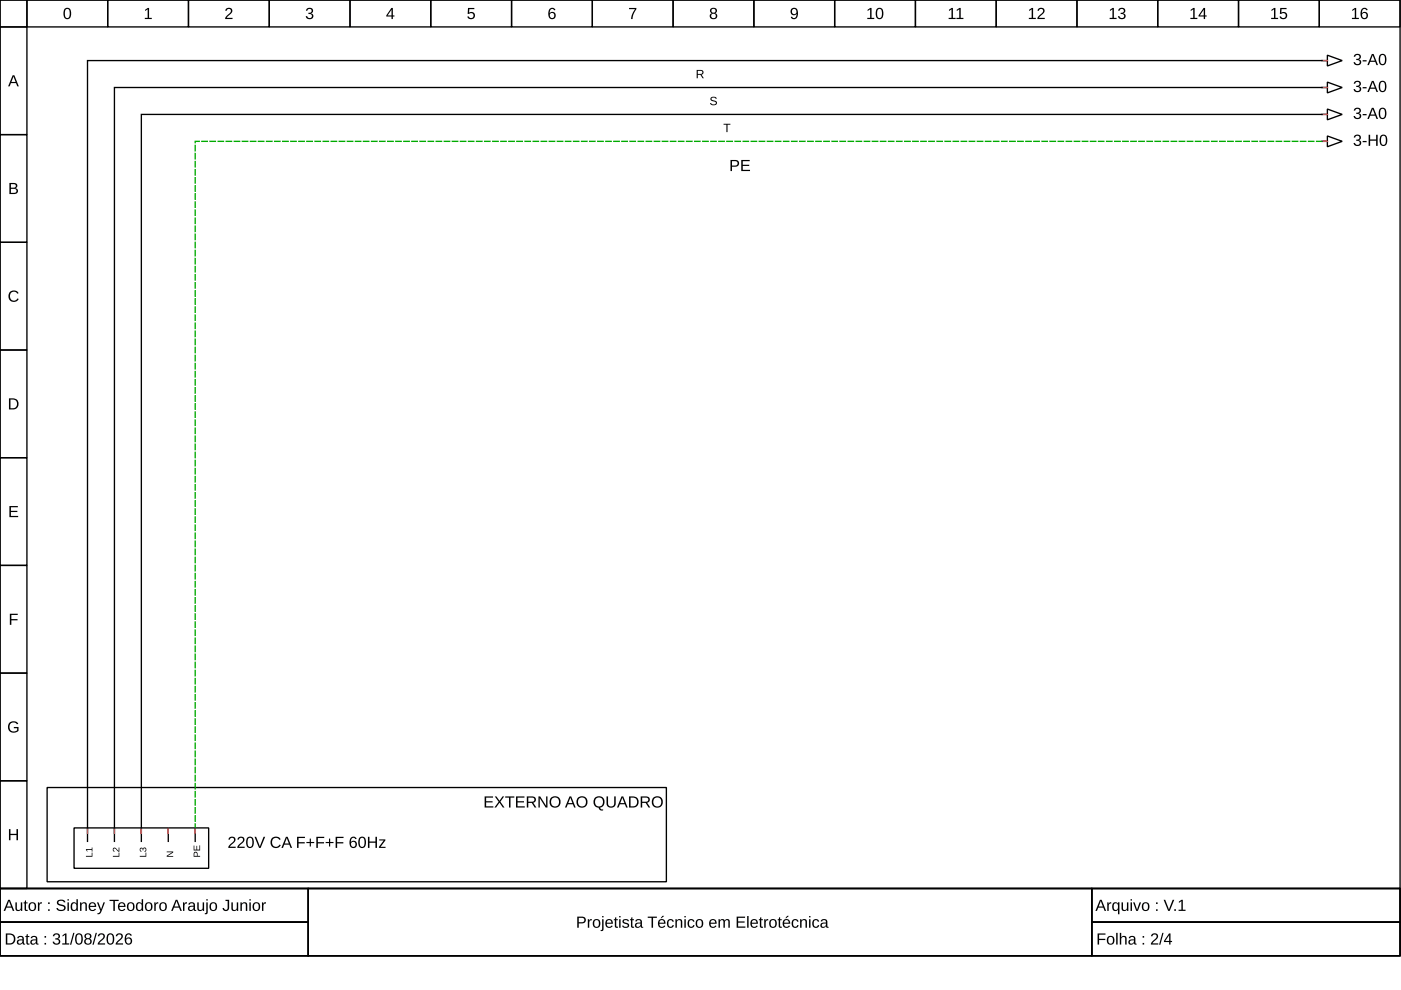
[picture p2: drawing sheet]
<svg xmlns="http://www.w3.org/2000/svg" width="297mm" height="210mm" viewBox="0 0 297 210" stroke-linecap="round" stroke-linejoin="round" font-family="sans-serif">
<g fill="none" stroke="#000" stroke-width=".29">
<path d="M0 0h296.8v188.4h-296.8zM0 0h5.7v5.7h-5.7zM5.7 0h17.1v5.7h-17.1zM22.8 0h17.2v5.7h-17.2zM40 0h17.1v5.7h-17.1zM57.1 0h17.1v5.7h-17.1zM74.2 0h17.1v5.7h-17.1zM91.3 0h17.2v5.7h-17.2zM108.5 0h17.1v5.7h-17.1zM125.6 0h17.1v5.7h-17.1zM142.7 0h17.1v5.7h-17.1zM159.8 0h17.2v5.7h-17.2z"/>
<path d="M177 0h17.1v5.7h-17.1zM194.1 0h17.1v5.7h-17.1zM211.2 0h17.1v5.7h-17.1zM228.3 0h17.2v5.7h-17.2zM245.5 0h17.1v5.7h-17.1zM262.6 0h17.1v5.7h-17.1zM279.7 0h17.1v5.7h-17.1zM0 5.7h5.7v22.8h-5.7zM280.3 18.6h-256v159.8M280.3 12.8h-261.7v165.6M280.6 12.8h.8M280.6 18.6h.8"/>
<path d="M281.4 11.7l3.2 1.1-3.2 1.2zM281.4 17.4l3.2 1.2-3.2 1.1zM0 28.5h5.7v22.9h-5.7zM280.3 24.3h-250.3v154.1M280.6 30h.8M280.6 24.3h.8M281.4 28.8l3.2 1.2-3.2 1.1zM281.4 23.1l3.2 1.2-3.2 1.1zM0 51.4h5.7v22.8h-5.7zM0 74.2h5.7v22.8h-5.7zM0 97h5.7v22.9h-5.7zM0 119.9h5.7v22.8h-5.7z"/>
<path d="M0 142.7h5.7v22.8h-5.7zM0 165.5h5.7v22.9h-5.7zM10 167h131.3v20h-131.3zM15.7 175.5h28.5v8.6h-28.5zM35.7 175.5v2.9M41.4 175.5v2.9M0 188.4h296.8v14.3h-296.8zM0 188.4h65.4v7.1h-65.4zM0 195.5h65.4v7.2h-65.4zM65.4 188.4h166.1v14.3h-166.1zM231.5 188.4h65.3v7.1h-65.3zM231.5 195.5h65.3v7.2h-65.3z"/>
</g>
<g fill="#000">
<path d="M30.8 2.1l.5-.4h.3v2.1h.6v.2h-1.5v-.2h.6v-1.8l-.5 .4zM48 1.8a.76 .76 0 0 1 1.2 .2 .76 .76 0 0 1-.5 1.1l-.6 .7h1.2v.2h-1.6l.1-.4 .5-.5a.7 .7 0 0 0 .4-1.2l-.5 .1-.1 .3h-.3zM65.1 1.8a.69 .69 0 0 1 1-.1 .69 .69 0 0 1 0 1.1h-.2a.67 .67 0 0 1 .5 .9 .67 .67 0 0 1-1 .4l-.5-.5-.1-.2h.3a.48 .48 0 0 0 .7 .4 .48 .48 0 0 0 .2-.7l-.6-.1v-.3a.46 .46 0 0 0 .6-.2 .46 .46 0 0 0-.3-.6 .46 .46 0 0 0-.5 .4h-.3zM99.2 1.7h1.4v.2h-1.1v.8a.81 .81 0 0 1 1 .2 .81 .81 0 0 1-.1 1.1 .81 .81 0 0 1-1.1-.1l-.2-.4h.3a.53 .53 0 0 0 .8 .2 .53 .53 0 0 0 0-.8 .53 .53 0 0 0-.8 .1h-.3zM133.4 1.7h1.5l-.6 1.5-.2 .8h-.3l.1-.6 .7-1.5h-1.2zM150.8 20.6a.82 .82 0 0 1 1.2 .3l-.3 .1a.41 .41 0 0 0-.5-.4 .41 .41 0 0 0-.3 .6h.2a.61 .61 0 0 1 .7 .3 .61 .61 0 0 1 0 .7l-.5 .1a.65 .65 0 0 1-.8-.4l.3-.1a.47 .47 0 0 0 .5 .4 .47 .47 0 0 0 .4-.6l-.5-.1a.5 .5 0 0 1-.5-.3 .5 .5 0 0 1 .1-.6zM153.4 26.2h1.5v.2h-.7v1.6h-.2v-1.6h-.6zM2.1 61.9a1.18 1.18 0 0 1 1.8 .3l-.3 .1a.87 .87 0 0 0-1.3-.1 .87 .87 0 0 0 .1 1.3 .87 .87 0 0 0 1.3-.2l.3 .1a1.21 1.21 0 0 1-1.8 .4 1.21 1.21 0 0 1-.1-1.9zM2 107.3h1.8v.3h-1.5v.7h1.4v.3h-1.4v.8h1.5v.2h-1.8zM2.1 130.1h1.7v.3h-1.4v.9h1.3v.2h-1.3v1h-.3zM2 153.2a1.23 1.23 0 0 1 1.9 .3l-.3 .1a.9 .9 0 0 0-1.3-.2 .9 .9 0 0 0-.2 1.2 1 1 0 0 0 1.5 .2v-.4h-.7v-.3h1v.8a1.29 1.29 0 0 1-1.8 .2 1.29 1.29 0 0 1-.1-1.9zM1.9 175.8h.3v1h1.3v-1h.3v2.3h-.3v-1h-1.3v1h-.3z"/>
<path d="M35.3 180.5h1.4v.3l-1.1 .7h1.1v.2h-1.4v-.3l1.2-.7h-1.2z"/>
<path d="M2.7 16h.3l1 2.3h-.3l-.3-.7h-1.1l-.2 .7h-.4zM2.9 16.2l-.5 1.2h.9z"/>
<path d="M13.8 1.8a.88 .88 0 0 1 1 .1 .88 .88 0 0 1 .3 1 .88 .88 0 0 1-.8 1.2 .88 .88 0 0 1-.8-1.2v-.7zM14 2a1.59 1.59 0 0 0 .1 1.8h.2a1.09 1.09 0 0 0 .4-1.5l-.3-.4z"/>
<path d="M83 1.7h.3v1.6h.3v.2h-.3v.5h-.3v-.5h-1.1v-.2zM83 2l-.8 1.3h.8z"/>
<path d="M116.6 1.8a.74 .74 0 0 1 1.2 .3l-.3 .1a.49 .49 0 0 0-.7-.3 .49 .49 0 0 0-.2 .6l-.1 .3a.77 .77 0 0 1 1.2 0 .77 .77 0 0 1-.1 1.2 .77 .77 0 0 1-1.1-.2l-.2-.5v-.8zM116.5 3.3a.5 .5 0 0 0 1 0 .5 .5 0 0 0-1 0z"/>
<path d="M147.7 14.8h.8a.51 .51 0 0 1 .7 .4 .51 .51 0 0 1-.5 .6l.5 .8h-.2l-.5-.7h-.6v.7h-.2zM147.9 15v.7h.6a.33 .33 0 0 0 .4-.4 .33 .33 0 0 0-.4-.3z"/>
<path d="M150.7 1.8a.7 .7 0 0 1 1-.1 .7 .7 0 0 1 .1 1l-.2 .1a.69 .69 0 0 1 .4 .9 .69 .69 0 0 1-1 .4 .64 .64 0 0 1-.5-.6 .64 .64 0 0 1 .4-.7l-.3-.4zM150.8 2.3a.45 .45 0 0 0 .9 0 .45 .45 0 0 0-.9 0zM150.8 3.4a.5 .5 0 0 0 1 0 .5 .5 0 0 0-1 0z"/>
<path d="M167.8 1.9a.86 .86 0 0 1 1.1-.1 .86 .86 0 0 1 .3 1 .9 .9 0 0 1-.3 1.1 .9 .9 0 0 1-1.1 0l-.1-.3 .2-.1a.5 .5 0 0 0 .7 .3 .5 .5 0 0 0 .3-.6v-.3a.76 .76 0 0 1-1.2 .1 .76 .76 0 0 1 .1-1.1zM168 2a.54 .54 0 0 0 .1 .9 .54 .54 0 0 0 .8-.3 .54 .54 0 0 0-.5-.7z"/>
<path d="M184 2.1l.5-.4h.3v2.1h.6v.2h-1.5v-.2h.6v-1.8l-.5 .4zM186 1.8a.88 .88 0 0 1 1 .1 .88 .88 0 0 1 .3 1 .88 .88 0 0 1-.8 1.2 .88 .88 0 0 1-.8-1.2v-.7zM186.2 2a1.59 1.59 0 0 0 .1 1.8h.2a1.09 1.09 0 0 0 .4-1.5l-.3-.4z"/>
<path d="M201.2 2.1l.6-.4h.2v2.1h.6v.2h-1.5v-.2h.6v-1.8l-.5 .4zM202.9 2.1l.5-.4h.3v2.1h.6v.2h-1.5v-.2h.6v-1.8l-.5 .4z"/>
<path d="M218.2 2.1l.6-.4h.2v2.1h.6v.2h-1.5v-.2h.6v-1.8l-.5 .4zM220.2 1.8a.76 .76 0 0 1 1.2 .2 .76 .76 0 0 1-.4 1.1l-.7 .7h1.2v.2h-1.6l.1-.4 .6-.5a.7 .7 0 0 0 .3-1.2l-.5 .1-.1 .3h-.3z"/>
<path d="M235.3 2.1l.6-.4h.3v2.1h.5v.2h-1.4v-.2h.6v-1.8l-.6 .4zM237.3 1.8a.69 .69 0 0 1 1-.1 .69 .69 0 0 1 0 1.1h-.2a.67 .67 0 0 1 .5 .9 .67 .67 0 0 1-1 .4l-.5-.5-.1-.2h.3a.48 .48 0 0 0 .7 .4 .48 .48 0 0 0 .2-.7l-.6-.1v-.3a.46 .46 0 0 0 .7-.2 .46 .46 0 0 0-.4-.6 .46 .46 0 0 0-.5 .4h-.3z"/>
<path d="M252.5 2.1l.5-.4h.3v2.1h.6v.2h-1.5v-.2h.6v-1.8l-.5 .4zM255.2 1.7h.3v1.6h.3v.2h-.3v.5h-.3v-.5h-1.1v-.2zM255.2 2l-.8 1.3h.8z"/>
<path d="M269.6 2.1l.5-.4h.3v2.1h.6v.2h-1.5v-.2h.6v-1.8l-.5 .4zM271.4 1.7h1.4v.2h-1.1v.8a.81 .81 0 0 1 1.1 .2 .81 .81 0 0 1-.2 1.1 .81 .81 0 0 1-1.1-.1l-.2-.4h.3a.53 .53 0 0 0 .8 .2 .53 .53 0 0 0 .1-.8 .53 .53 0 0 0-.8 .1h-.3z"/>
<path d="M286.7 2.1l.6-.4h.2v2.1h.6v.2h-1.5v-.2h.6v-1.8l-.5 .4zM288.8 1.8a.74 .74 0 0 1 1.2 .3l-.3 .1a.49 .49 0 0 0-.6-.3 .49 .49 0 0 0-.3 .6v.3a.77 .77 0 0 1 1.1 0 .77 .77 0 0 1-.1 1.2 .77 .77 0 0 1-1.1-.2l-.2-.5v-.8zM288.7 3.3a.5 .5 0 0 0 1 0 .5 .5 0 0 0-1 0z"/>
<path d="M287.3 11.6a.69 .69 0 0 1 1-.1 .69 .69 0 0 1 0 1l-.3 .1a.67 .67 0 0 1 .6 .9 .67 .67 0 0 1-1 .3l-.6-.4v-.2h.3a.48 .48 0 0 0 .6 .4 .48 .48 0 0 0 .2-.8l-.6-.1v-.2a.46 .46 0 0 0 .7-.2 .46 .46 0 0 0-.3-.7 .46 .46 0 0 0-.6 .4h-.3zM288.9 12.8h.8v.2h-.8zM290.9 11.4h.3l1 2.4h-.4l-.2-.7h-1.1l-.3 .7h-.3zM291 11.7l-.4 1.2h.9zM292.7 11.5a.88 .88 0 0 1 1 .1 .88 .88 0 0 1 .2 1 .88 .88 0 0 1-.8 1.2 .88 .88 0 0 1-.8-1.2l.1-.7zM292.8 11.8a1.59 1.59 0 0 0 .2 1.8h.1a1.09 1.09 0 0 0 .5-1.5l-.3-.4z"/>
<path d="M287.3 17.3a.69 .69 0 0 1 1-.1 .69 .69 0 0 1 0 1l-.3 .1a.67 .67 0 0 1 .6 .9 .67 .67 0 0 1-1 .3l-.6-.4v-.2h.3a.48 .48 0 0 0 .6 .4 .48 .48 0 0 0 .2-.7l-.6-.2v-.2a.46 .46 0 0 0 .7-.2 .46 .46 0 0 0-.3-.7 .46 .46 0 0 0-.6 .5l-.3-.1zM288.9 18.5h.8v.2h-.8zM290.9 17.2h.3l1 2.3h-.4l-.2-.7h-1.1l-.3 .7h-.3zM291 17.4l-.4 1.2h.9zM292.7 17.3a.88 .88 0 0 1 1 0 .88 .88 0 0 1 .2 1 .88 .88 0 0 1-.8 1.2 .88 .88 0 0 1-.8-1.2l.1-.6zM292.8 17.5a1.59 1.59 0 0 0 .2 1.8h.1a1.09 1.09 0 0 0 .5-1.5l-.3-.4z"/>
<path d="M154.9 33.9a2.06 2.06 0 0 1 1.6 .2 .73 .73 0 0 1 .1 .8 .73 .73 0 0 1-.7 .5h-.7v.9h-.3zM155.2 34.2v.9l.9-.1a.47 .47 0 0 0 0-.8zM157.2 33.9h1.8v.3h-1.5v.7h1.3v.3h-1.3v.8h1.5v.3h-1.8z"/>
<path d="M287.3 28.7a.69 .69 0 0 1 1-.1 .69 .69 0 0 1 0 1l-.3 .1a.67 .67 0 0 1 .6 .9 .67 .67 0 0 1-1 .3l-.6-.4v-.2h.3a.48 .48 0 0 0 .6 .4 .48 .48 0 0 0 .2-.7l-.6-.1v-.3a.46 .46 0 0 0 .7-.2 .46 .46 0 0 0-.3-.6 .46 .46 0 0 0-.6 .4h-.3zM288.9 29.9h.8v.3h-.8zM290.2 28.6h.3v1h1.3v-1h.3v2.3h-.3v-1.1h-1.3v1.1h-.3zM292.9 28.7a.88 .88 0 0 1 1 0 .88 .88 0 0 1 .2 1 .88 .88 0 0 1-.8 1.3 .88 .88 0 0 1-.8-1.3l.1-.6zM293 28.9a1.59 1.59 0 0 0 .2 1.8h.1a1.09 1.09 0 0 0 .5-1.5l-.3-.4z"/>
<path d="M287.3 23a.69 .69 0 0 1 1-.1 .69 .69 0 0 1 0 1l-.3 .1a.67 .67 0 0 1 .6 .9 .67 .67 0 0 1-1 .3l-.6-.4v-.2h.3a.48 .48 0 0 0 .6 .4 .48 .48 0 0 0 .2-.7l-.6-.1v-.3a.46 .46 0 0 0 .7-.2 .46 .46 0 0 0-.3-.7 .46 .46 0 0 0-.6 .5l-.3-.1zM288.9 24.2h.8v.2h-.8zM290.9 22.9h.3l1 2.3h-.4l-.2-.7h-1.1l-.3 .7h-.3zM291 23.1l-.4 1.2h.9zM292.7 23a.88 .88 0 0 1 1 0 .88 .88 0 0 1 .2 1 .88 .88 0 0 1-.8 1.3 .88 .88 0 0 1-.8-1.3l.1-.6zM292.8 23.2a1.59 1.59 0 0 0 .2 1.8h.1a1.09 1.09 0 0 0 .5-1.5l-.3-.4z"/>
<path d="M2 38.8a1.53 1.53 0 0 1 1.6 .3l.1 .5-.5 .3a.64 .64 0 0 1 .6 .8 .64 .64 0 0 1-.8 .4h-1zM2.3 39v.8h.8l.2-.2-.1-.5zM2.3 40v.9l1.1-.1a.42 .42 0 0 0-.2-.7z"/>
<path d="M1.9 84.5h.8a1.18 1.18 0 0 1 1.2 1.1 1.18 1.18 0 0 1-1.1 1.2h-.9zM2.2 84.7v1.9h.5a.97 .97 0 0 0 .9-1.3 .97 .97 0 0 0-1.4-.6z"/>
<path d="M48.7 177.6a.76 .76 0 0 1 1.2 .1 .76 .76 0 0 1-.5 1.1l-.7 .7h1.3v.3h-1.6l.1-.4 .5-.6a.7 .7 0 0 0 .4-1.1h-.5l-.2 .3h-.3zM50.6 177.6a.76 .76 0 0 1 1.2 .1 .76 .76 0 0 1-.5 1.1l-.7 .7h1.3v.3h-1.6l.1-.4 .5-.6a.7 .7 0 0 0 .4-1.1h-.5l-.2 .3h-.3zM52.5 177.5a.88 .88 0 0 1 1.1 .1 .88 .88 0 0 1 .2 1 .88 .88 0 0 1-.8 1.2 .88 .88 0 0 1-.8-1.2l.1-.7zM52.7 177.7a1.59 1.59 0 0 0 .1 1.8l.2 .1a1.09 1.09 0 0 0 .5-1.6l-.3-.3zM54 177.4h.3l.8 2.1 .8-2.1h.3l-.9 2.4h-.4zM57.7 177.7a1.18 1.18 0 0 1 1.8 .3l-.3 .1a.87 .87 0 0 0-1.3-.1 .87 .87 0 0 0 .1 1.3 .87 .87 0 0 0 1.3-.2l.2 .1a1.21 1.21 0 0 1-1.8 .3 1.21 1.21 0 0 1 0-1.8zM60.6 177.4h.4l.9 2.4h-.3l-.3-.7h-1l-.3 .7h-.3zM60.8 177.7l-.4 1.1h.8zM63 177.4h1.7v.3h-1.4v.9h1.3v.2h-1.3v1h-.3zM65.7 177.8h.2v.7h.7v.3h-.7v.7h-.2v-.7h-.7v-.3h.7zM67.1 177.4h1.6v.3h-1.3v.9h1.3v.2h-1.3v1h-.3zM69.8 177.8h.2v.7h.7v.3h-.7v.7h-.2v-.7h-.8v-.3h.8zM71.2 177.4h1.6v.3h-1.3v.9h1.3v.2h-1.3v1h-.3zM74.5 177.5a.74 .74 0 0 1 1.1 .4h-.3a.49 .49 0 0 0-.6-.2 .49 .49 0 0 0-.3 .6v.3a.77 .77 0 0 1 1.1 0 .77 .77 0 0 1-.1 1.1 .77 .77 0 0 1-1.1-.2l-.2-.5v-.7zM74.4 179a.5 .5 0 0 0 1 0 .5 .5 0 0 0-1 0zM76.3 177.5a.88 .88 0 0 1 1 .1 .88 .88 0 0 1 .3 1 .88 .88 0 0 1-.8 1.2 .88 .88 0 0 1-.8-1.2v-.7zM76.5 177.7a1.59 1.59 0 0 0 .1 1.8l.2 .1a1.09 1.09 0 0 0 .4-1.6l-.3-.3zM78 177.4h.3v1h1.3v-1h.3v2.4h-.3v-1.1h-1.3v1.1h-.3zM80.4 178h1.3v.2l-1 1.3h1v.3h-1.4v-.3l1.1-1.3h-1z"/>
<path d="M102.7 168.9h1.8v.2h-1.4v.8h1.3v.2h-1.3v.9h1.5v.2h-1.9zM104.9 168.9h.3l.7 .9 .6-.9h.4l-.8 1.1 .9 1.2h-.4l-.7-1-.7 1h-.4l.9-1.2zM107.1 168.9h1.9v.2h-.8v2.1h-.3v-2.1h-.8zM109.4 168.9h1.8v.2h-1.5v.8h1.4v.2h-1.4v.9h1.6v.2h-1.9zM111.7 168.9h1.1a.68 .68 0 0 1 .8 .5 .68 .68 0 0 1-.5 .8l.6 1h-.3l-.7-1h-.7v1h-.3zM112 169.1v.9h.8a.44 .44 0 0 0 .5-.5 .44 .44 0 0 0-.5-.4zM114.2 168.9h.3l1.3 2v-2h.3v2.3h-.4l-1.3-2v2h-.2zM116.4 170a1.25 1.25 0 0 1 2.5 0 1.25 1.25 0 0 1-2.5 0zM117.1 169.3a.92 .92 0 0 0 0 1.4 .92 .92 0 0 0 1.3-.2 .92 .92 0 0 0-.1-1.2 .92 .92 0 0 0-1.2 0zM120.7 168.9h.4l1 2.3h-.4l-.2-.7h-1.1l-.3 .7h-.3zM120.9 169.1l-.4 1.2h.9zM122.1 170a1.25 1.25 0 0 1 2.5 0 1.25 1.25 0 0 1-2.5 0zM122.8 169.3a.92 .92 0 0 0 0 1.4 .92 .92 0 0 0 1.3-.2 .92 .92 0 0 0-.1-1.2 .92 .92 0 0 0-1.2 0zM126.1 169.1a1.22 1.22 0 0 1 2 .4 1.22 1.22 0 0 1-.9 1.7l.2 .3 .5 .1v.2a.72 .72 0 0 1-1-.6 1.23 1.23 0 0 1-1-.8 1.23 1.23 0 0 1 .2-1.3zM126.4 169.3a.92 .92 0 0 0 0 1.4 .92 .92 0 0 0 1.3-.2 .92 .92 0 0 0-.1-1.2 .92 .92 0 0 0-1.2 0zM128.6 168.9h.3v1.4a.65 .65 0 0 0 .7 .7 .65 .65 0 0 0 .6-.7v-1.4h.3v1.4a.98 .98 0 0 1-.9 .9 .98 .98 0 0 1-1-.8zM131.8 168.9h.3l1 2.3h-.3l-.3-.7h-1.1l-.3 .7h-.3zM132 169.1l-.5 1.2h.9zM133.4 168.9h.7a1.18 1.18 0 0 1 1.3 1.1 1.18 1.18 0 0 1-1.1 1.2h-.9zM133.7 169.1v1.9h.5a.97 .97 0 0 0 .9-1.3 .97 .97 0 0 0-1.4-.6zM135.8 168.9h1.1a.68 .68 0 0 1 .9 .5 .68 .68 0 0 1-.6 .8l.7 1h-.4l-.6-1h-.7v1h-.4zM136.2 169.1v.9h.7a.44 .44 0 0 0 .6-.5 .44 .44 0 0 0-.6-.4zM138.1 170a1.22 1.22 0 0 1 2.4 0 1.22 1.22 0 0 1-2.4 0zM138.7 169.3a.92 .92 0 0 0 0 1.4 .92 .92 0 0 0 1.4-.2 .92 .92 0 0 0-.1-1.2 .92 .92 0 0 0-1.3 0z"/>
<path d="M1.7 190.8h.4l.9 2.3h-.3l-.3-.7h-1l-.3 .7h-.3zM1.9 191l-.4 1.2h.8zM3.3 191.3h.3v1.2a.44 .44 0 0 0 .5 .5 .44 .44 0 0 0 .3-.6v-1.1h.3v1.8h-.3v-.3a.61 .61 0 0 1-.7 .4 .61 .61 0 0 1-.4-.7zM5.3 190.9h.2v.4h.3v.2h-.3v1.2l.1 .2h.3v.2h-.5l-.1-.1-.1-1.5h-.2v-.2h.2zM6.2 191.5a.91 .91 0 0 1 1.5 .6 .91 .91 0 0 1-1.1 1l-.4-.2-.1-.4zM6.6 191.6a.71 .71 0 0 0-.3 .9 .71 .71 0 0 0 .8 .4 .82 .82 0 0 0-.2-1.4zM8 191.3h.3v.4l.2-.3 .4-.1v.3h-.3l-.2 .3-.1 1.2h-.3zM10.2 191.3h.3v.4h-.3zM10.2 192.8h.3v.3h-.3zM12.2 191a1.07 1.07 0 0 1 1.7 .3h-.4a.58 .58 0 0 0-.6-.3 .58 .58 0 0 0-.5 .5l.6 .3a.72 .72 0 0 1 .9 .7 .72 .72 0 0 1-1 .7 .87 .87 0 0 1-1-.6l.4-.1a.71 .71 0 0 0 .7 .4 .71 .71 0 0 0 .6-.5l-.6-.3a.76 .76 0 0 1-.7-.3 .76 .76 0 0 1-.1-.8zM14.3 190.7h.3v.2h-.3zM14.3 191.3h.3v1.8h-.3zM15.1 191.5l.5-.2 .6 .3v-.9h.3v2.4h-.3v-.3a.69 .69 0 0 1-.9 .3 .69 .69 0 0 1-.3-.9zM15.4 191.7a.88 .88 0 0 0 .3 1.2 .75 .75 0 0 0 .5-.7 .75 .75 0 0 0-.5-.7zM17 191.3h.2l.1 .3a.61 .61 0 0 1 .7-.3 .61 .61 0 0 1 .4 .6v1.2h-.3v-1.1a.44 .44 0 0 0-.5-.5 .44 .44 0 0 0-.3 .6v1h-.3zM19 191.5a.82 .82 0 0 1 1-.1 .82 .82 0 0 1 .4 .9h-1.3a.53 .53 0 0 0 .3 .6 .53 .53 0 0 0 .7-.2h.2a.9 .9 0 0 1-1.2 .3 .9 .9 0 0 1-.2-1.3zM19.2 191.7l-.1 .4h1l-.3-.6zM20.6 191.3h.3l.5 1.5 .5-1.5h.4l-.7 1.8a.77 .77 0 0 1-.9 .7v-.2h.3l.3-.5zM23.2 190.8h2v.2h-.8v2.1h-.4v-2.1h-.8zM25.2 191.5a.82 .82 0 0 1 1-.1 .82 .82 0 0 1 .4 .9h-1.3a.53 .53 0 0 0 .3 .6 .53 .53 0 0 0 .7-.2h.3a.9 .9 0 0 1-1.3 .3 .9 .9 0 0 1-.2-1.3zM25.5 191.7l-.2 .4h1l-.3-.6zM27.1 191.5a.91 .91 0 0 1 1.4 .6 .91 .91 0 0 1-1 1l-.4-.2-.2-.4zM27.4 191.6a.71 .71 0 0 0-.2 .9 .71 .71 0 0 0 .8 .4 .82 .82 0 0 0-.3-1.4zM29 191.5l.5-.2 .5 .3v-.9h.3l.1 2.4h-.3l-.1-.3a.69 .69 0 0 1-.8 .3 .69 .69 0 0 1-.4-.9zM29.2 191.7a.88 .88 0 0 0 .4 1.2 .75 .75 0 0 0 .5-.7 .75 .75 0 0 0-.5-.7zM30.9 191.5a.91 .91 0 0 1 1.4 .6 .91 .91 0 0 1-1 1l-.4-.2-.2-.4zM31.2 191.6a.71 .71 0 0 0-.2 .9 .71 .71 0 0 0 .8 .4 .82 .82 0 0 0-.3-1.4zM32.7 191.3h.3v.4l.2-.3 .4-.1v.3h-.4l-.1 .3-.1 1.2h-.3zM34 191.5a.91 .91 0 0 1 1.4 .6 .91 .91 0 0 1-1.1 1l-.3-.2-.2-.4zM34.3 191.6a.71 .71 0 0 0-.3 .9 .71 .71 0 0 0 .8 .4 .82 .82 0 0 0-.2-1.4zM37.2 190.8h.4l1 2.3h-.4l-.2-.7h-1.1l-.3 .7h-.3zM37.4 191l-.4 1.2h.9zM38.8 191.3h.3v.4l.2-.3 .3-.1v.3h-.3l-.2 .3v1.2h-.3zM40.1 191.4a.72 .72 0 0 1 .8-.1 .72 .72 0 0 1 .4 .6v.9l.3 .1v.2h-.4l-.2-.3a.61 .61 0 0 1-.7 .4 .61 .61 0 0 1-.4-.7 .61 .61 0 0 1 .7-.5h.4a.41 .41 0 0 0-.2-.5 .41 .41 0 0 0-.6 .3h-.3zM40.3 192.3a.4 .4 0 0 0 .1 .7 .4 .4 0 0 0 .6-.3v-.5zM41.8 191.3h.3v1.2a.44 .44 0 0 0 .5 .5 .44 .44 0 0 0 .4-.6v-1.1h.3v1.8h-.3v-.3a.61 .61 0 0 1-.7 .4 .61 .61 0 0 1-.5-.7zM43.7 190.7h.3v.2h-.3zM43.7 191.3h.3v2.1a.44 .44 0 0 1-.6 .4v-.2l.3-.1zM44.6 191.5a.91 .91 0 0 1 1.4 .6 .91 .91 0 0 1-1 1l-.4-.2-.2-.4zM44.9 191.6a.71 .71 0 0 0-.2 .9 .71 .71 0 0 0 .8 .4 .82 .82 0 0 0-.3-1.4zM47.8 190.8h.8v1.6a.71 .71 0 0 1-.7 .8 .71 .71 0 0 1-.7-.7h.3a.39 .39 0 0 0 .4 .4 .39 .39 0 0 0 .4-.5v-1.4h-.5zM49.1 191.3h.3v1.2a.44 .44 0 0 0 .4 .5 .44 .44 0 0 0 .4-.6v-1.1h.3v1.8h-.3v-.3a.61 .61 0 0 1-.7 .4 .61 .61 0 0 1-.4-.7zM51 191.3h.3v.3a.61 .61 0 0 1 .7-.3 .61 .61 0 0 1 .4 .6v1.2h-.3v-1.1a.44 .44 0 0 0-.5-.5 .44 .44 0 0 0-.3 .6v1h-.3zM52.9 190.7h.3v.2h-.3zM52.9 191.3h.3v1.8h-.3zM53.7 191.5a.91 .91 0 0 1 1.5 .6 .91 .91 0 0 1-1.1 1l-.4-.2-.1-.4zM54.1 191.6a.71 .71 0 0 0-.3 .9 .71 .71 0 0 0 .8 .4 .82 .82 0 0 0-.2-1.4zM55.5 191.3h.3v.4l.2-.3 .4-.1v.3h-.3l-.2 .3-.1 1.2h-.3z"/>
<path d="M1.2 197.9h.8a1.18 1.18 0 0 1 1.3 1.1 1.18 1.18 0 0 1-1.2 1.3h-.9zM1.6 198.2v1.8h.5a.97 .97 0 0 0 .8-1.2 .97 .97 0 0 0-1.3-.6zM3.9 198.5a.72 .72 0 0 1 .7-.1 .72 .72 0 0 1 .5 .6v.9l.2 .2v.2h-.4l-.1-.4a.61 .61 0 0 1-.8 .5 .61 .61 0 0 1-.4-.8 .61 .61 0 0 1 .7-.4h.5a.41 .41 0 0 0-.3-.5 .41 .41 0 0 0-.5 .2h-.4zM4 199.5a.4 .4 0 0 0 .1 .6 .4 .4 0 0 0 .6-.3l.1-.4zM5.7 198.1h.2v.4h.3v.2h-.3v1.1l.1 .2h.3v.3h-.6l-.1-.2v-1.4h-.2v-.2h.2zM6.7 198.5a.72 .72 0 0 1 .8-.1 .72 .72 0 0 1 .4 .6v.9l.3 .2v.2h-.4l-.2-.4a.61 .61 0 0 1-.7 .5 .61 .61 0 0 1-.5-.8 .61 .61 0 0 1 .8-.4h.4a.41 .41 0 0 0-.3-.5 .41 .41 0 0 0-.5 .2h-.3zM6.9 199.5a.4 .4 0 0 0 .1 .6 .4 .4 0 0 0 .5-.3l.1-.4zM9.4 198.5h.4v.3h-.4zM9.4 199.9h.4v.4h-.4zM11.4 198a.69 .69 0 0 1 1.1 0 .69 .69 0 0 1-.1 1l-.2 .1a.67 .67 0 0 1 .5 .9 .67 .67 0 0 1-.9 .3l-.6-.4v-.2l.3-.1a.48 .48 0 0 0 .6 .5 .48 .48 0 0 0 .2-.8l-.6-.1v-.3a.46 .46 0 0 0 .7-.2 .46 .46 0 0 0-.3-.6 .46 .46 0 0 0-.6 .4h-.3zM13.3 198.3l.5-.4h.3v2.1h.6v.3h-1.5v-.3h.6v-1.8l-.5 .4zM15.5 197.8h.3l-.7 2.5h-.3zM16.3 198a.88 .88 0 0 1 1 .1 .88 .88 0 0 1 .3 1 .88 .88 0 0 1-.9 1.2 .88 .88 0 0 1-.8-1.2l.1-.7zM16.4 198.2a1.59 1.59 0 0 0 .2 1.8l.1 .1a1.09 1.09 0 0 0 .5-1.6l-.3-.4zM18.1 198a.7 .7 0 0 1 1 0 .7 .7 0 0 1 0 1h-.1a.69 .69 0 0 1 .4 1 .69 .69 0 0 1-1 .3 .64 .64 0 0 1-.6-.6 .64 .64 0 0 1 .5-.7l-.4-.3zM18.2 198.5a.45 .45 0 0 0 .9 0 .45 .45 0 0 0-.9 0zM18.2 199.6a.49 .49 0 0 0 .9 0 .49 .49 0 0 0-.9 0zM20.3 197.8h.2l-.6 2.5h-.3zM21 198a.76 .76 0 0 1 1.2 .2 .76 .76 0 0 1-.5 1.1l-.7 .7h1.3v.3h-1.6l.1-.4 .5-.6a.7 .7 0 0 0 .4-1.1h-.5l-.2 .3h-.3zM22.9 198a.88 .88 0 0 1 1.1 .1 .88 .88 0 0 1 .2 1 .88 .88 0 0 1-.8 1.2 .88 .88 0 0 1-.8-1.2l.1-.7zM23.1 198.2a1.59 1.59 0 0 0 .1 1.8l.2 .1a1.09 1.09 0 0 0 .5-1.6l-.3-.4zM24.8 198a.76 .76 0 0 1 1.2 .2 .76 .76 0 0 1-.5 1.1l-.6 .7h1.2v.3h-1.6l.1-.4 .5-.6a.7 .7 0 0 0 .4-1.1h-.5l-.2 .3h-.3zM26.8 198a.74 .74 0 0 1 1.1 .4h-.2a.49 .49 0 0 0-.7-.2 .49 .49 0 0 0-.3 .6v.3a.77 .77 0 0 1 1.2 0 .77 .77 0 0 1-.1 1.1 .77 .77 0 0 1-1.2-.2l-.1-.5v-.7zM26.7 199.5a.5 .5 0 0 0 1 0 .5 .5 0 0 0-1 0z"/>
<path d="M18.2 181.5h1.2v-.7h.2v.9h-1.4zM18.2 180h1.2v-.3h.2v.9h-.2v-.4h-1l.2 .3h-.2z"/>
<path d="M23.9 181.5h1.3v-.7h.1v.9h-1.4zM24 179.8a.73 .73 0 0 1 1 .5l.2 .1v-.7h.1v.9l-.7-.5a.28 .28 0 0 0-.4-.2 .28 .28 0 0 0 .1 .5v.2l-.4-.3z"/>
<path d="M29.6 181.5h1.3v-.7h.1v.9h-1.4zM29.7 179.8l.4-.1 .2 .3a.37 .37 0 0 1 .4-.3 .37 .37 0 0 1 .3 .4l-.2 .5h-.1l-.1-.2a.28 .28 0 0 0 .3-.3 .28 .28 0 0 0-.4-.1l-.1 .3h-.2a.27 .27 0 0 0-.1-.4 .27 .27 0 0 0-.4 .2 .27 .27 0 0 0 .3 .3v.2l-.4-.3z"/>
<path d="M41.2 180.7l.3-.1 .3 .1 .1 .8h.5v.2h-1.3zM41.3 180.8l-.1 .7h.5v-.6zM41.1 179.3h.1v.8h.4v-.8h.2v.8h.5v-.9h.1v1.1h-1.3z"/>
<path d="M122.4 194.3a2.06 2.06 0 0 1 1.6 .2 .73 .73 0 0 1 .1 .9 .73 .73 0 0 1-.7 .4h-.7v.9h-.3zM122.7 194.6v.9h1a.47 .47 0 0 0-.1-.8zM124.6 194.9h.3v.4l.2-.4h.4v.3h-.4l-.1 .2-.1 1.3h-.3zM125.9 195.1a.91 .91 0 0 1 1.4 .5 .91 .91 0 0 1-1.1 1.1l-.3-.2-.2-.4zM126.2 195.2a.71 .71 0 0 0-.3 .8 .71 .71 0 0 0 .9 .4 .82 .82 0 0 0-.3-1.3zM127.7 194.2h.3v.3h-.3zM127.7 194.9h.3v2a.44 .44 0 0 1-.7 .5v-.2l.4-.2zM128.5 195.1a.82 .82 0 0 1 1-.2 .82 .82 0 0 1 .4 1h-1.2a.53 .53 0 0 0 .3 .6 .53 .53 0 0 0 .6-.3l.3 .1a.9 .9 0 0 1-1.3 .3 .9 .9 0 0 1-.2-1.3zM128.8 195.2l-.1 .4h.9l-.3-.5zM130.5 194.5h.2v.4h.3v.2h-.3v1.2l.1 .2h.2v.2h-.5l-.1-.2v-1.4h-.3v-.2h.3zM131.3 194.2h.3v.3h-.3zM131.3 194.9h.3v1.8h-.3zM132.1 195a.82 .82 0 0 1 1.3 .3h-.3a.38 .38 0 0 0-.5-.3 .38 .38 0 0 0-.2 .5l.1 .1a.62 .62 0 0 1 .8 .2 .62 .62 0 0 1-.1 .8 .89 .89 0 0 1-1.3-.3l.3-.1a.44 .44 0 0 0 .5 .4 .44 .44 0 0 0 .3-.5l-.1-.1a.79 .79 0 0 1-.9-.8zM133.9 194.5h.2v.4h.3v.2h-.3v1.2l.1 .2h.2v.2h-.5l-.1-.2v-1.4h-.2v-.2h.2zM134.9 195a.72 .72 0 0 1 .8-.1 .72 .72 0 0 1 .4 .6v.9l.3 .1v.2h-.4l-.2-.3a.61 .61 0 0 1-.8 .4 .61 .61 0 0 1-.4-.8 .61 .61 0 0 1 .8-.4h.4a.41 .41 0 0 0-.3-.5 .41 .41 0 0 0-.5 .3l-.3-.1zM135.1 195.9a.4 .4 0 0 0 .1 .7 .4 .4 0 0 0 .5-.4l.1-.4zM137.3 194.3h2v.3h-.8v2.1h-.4v-2.1h-.8zM139.7 195.1a.82 .82 0 0 1 1-.2 .82 .82 0 0 1 .4 1h-1.3a.53 .53 0 0 0 .3 .6 .53 .53 0 0 0 .7-.3l.3 .1a.9 .9 0 0 1-1.3 .3 .9 .9 0 0 1-.2-1.3zM140 195.2l-.2 .4h1l-.3-.5zM140.4 194.2h.4l-.7 .5zM141.6 195.1a.74 .74 0 0 1 1.3 .3h-.3a.46 .46 0 0 0-.7-.3 .46 .46 0 0 0-.2 .7 .47 .47 0 0 0 .2 .6 .47 .47 0 0 0 .7-.3l.3 .1a.8 .8 0 0 1-1.1 .5 .8 .8 0 0 1-.4-1.2zM143.2 194.9h.3v.3a.61 .61 0 0 1 .7-.3 .61 .61 0 0 1 .4 .6v1.2h-.3v-1.1a.44 .44 0 0 0-.4-.5 .44 .44 0 0 0-.4 .6v1h-.3zM145.1 194.2h.3v.3h-.3zM145.1 194.9h.3v1.8h-.3zM146 195.1a.74 .74 0 0 1 1.2 .3h-.3a.46 .46 0 0 0-.6-.3 .46 .46 0 0 0-.2 .7 .47 .47 0 0 0 .2 .6 .47 .47 0 0 0 .6-.3l.4 .1a.8 .8 0 0 1-1.1 .5 .8 .8 0 0 1-.4-1.2zM147.7 195.1a.91 .91 0 0 1 1.4 .5 .91 .91 0 0 1-1.1 1.1l-.3-.2-.2-.4zM148 195.2a.71 .71 0 0 0-.2 .8 .71 .71 0 0 0 .8 .4 .82 .82 0 0 0-.3-1.3zM150.6 195.1a.82 .82 0 0 1 .9-.2 .82 .82 0 0 1 .4 1h-1.2a.53 .53 0 0 0 .3 .6 .53 .53 0 0 0 .6-.3l.3 .1a.9 .9 0 0 1-1.3 .3 .9 .9 0 0 1-.2-1.3zM150.8 195.2l-.1 .4h.9l-.3-.5zM152.3 194.9h.3v.3a.56 .56 0 0 1 .5-.3 .56 .56 0 0 1 .6 .3 .56 .56 0 0 1 .6-.3 .56 .56 0 0 1 .4 .6v1.2h-.3v-1.4a.4 .4 0 0 0-.5-.2 .4 .4 0 0 0-.2 .6v1h-.3v-1.4a.4 .4 0 0 0-.6-.2 .4 .4 0 0 0-.2 .6v1h-.3zM156.2 194.3h1.8v.3h-1.5v.8h1.4v.2h-1.4v.8h1.5v.3h-1.8zM158.4 194.2h.3v2.5h-.3zM159.3 195.1a.82 .82 0 0 1 1-.2 .82 .82 0 0 1 .4 1h-1.3a.53 .53 0 0 0 .3 .6 .53 .53 0 0 0 .7-.3l.2 .1a.9 .9 0 0 1-1.2 .3 .9 .9 0 0 1-.2-1.3zM159.5 195.2l-.1 .4h1l-.3-.5zM161.2 194.5h.2v.4h.3v.2h-.3v1.2l.1 .2h.3v.2h-.5l-.2-.2v-1.4h-.2v-.2h.2zM162 194.9h.3v.4l.2-.4h.4v.3h-.3l-.2 .2-.1 1.3h-.3zM163.3 195.1a.91 .91 0 0 1 1.4 .5 .91 .91 0 0 1-1.1 1.1l-.3-.2-.2-.4zM163.6 195.2a.71 .71 0 0 0-.3 .8 .71 .71 0 0 0 .9 .4 .82 .82 0 0 0-.3-1.3zM165.2 194.5h.2v.4h.3v.2h-.3v1.2l.1 .2h.3v.2h-.5l-.2-.2v-1.4h-.2v-.2h.2zM166.1 195.1a.82 .82 0 0 1 1-.2 .82 .82 0 0 1 .4 1h-1.3a.53 .53 0 0 0 .4 .6 .53 .53 0 0 0 .6-.3l.3 .1a.9 .9 0 0 1-1.3 .3 .9 .9 0 0 1-.2-1.3zM166.4 195.2l-.1 .4h.9l-.3-.5zM166.9 194.2h.3l-.7 .5zM168 195.1a.74 .74 0 0 1 1.3 .3h-.3a.46 .46 0 0 0-.6-.3 .46 .46 0 0 0-.2 .7 .47 .47 0 0 0 .2 .6 .47 .47 0 0 0 .6-.3l.3 .1a.8 .8 0 0 1-1.1 .5 .8 .8 0 0 1-.3-1.2zM169.6 194.9h.3v.3a.61 .61 0 0 1 .7-.3 .61 .61 0 0 1 .5 .6v1.2h-.3v-1.1a.44 .44 0 0 0-.5-.5 .44 .44 0 0 0-.4 .6v1h-.3zM171.5 194.2h.3v.3h-.3zM171.5 194.9h.3v1.8h-.3zM172.4 195.1a.74 .74 0 0 1 1.3 .3h-.3a.46 .46 0 0 0-.7-.3 .46 .46 0 0 0-.2 .7 .47 .47 0 0 0 .3 .6 .47 .47 0 0 0 .6-.3l.3 .1a.8 .8 0 0 1-1.1 .5 .8 .8 0 0 1-.4-1.2zM174.2 195a.72 .72 0 0 1 .8-.1 .72 .72 0 0 1 .4 .6v.9l.3 .1v.2h-.4l-.2-.3a.61 .61 0 0 1-.7 .4 .61 .61 0 0 1-.5-.8 .61 .61 0 0 1 .8-.4h.4a.41 .41 0 0 0-.3-.5 .41 .41 0 0 0-.5 .3l-.3-.1zM174.4 195.9a.4 .4 0 0 0 .1 .7 .4 .4 0 0 0 .5-.4l.1-.4z"/>
<path d="M232.7 197.9h1.7v.3h-1.4v.9h1.3v.2h-1.3v1h-.3zM234.9 198.7a.91 .91 0 0 1 1.4 .5 .91 .91 0 0 1-1.1 1.1l-.3-.2-.2-.5zM235.2 198.7a.71 .71 0 0 0-.3 .9 .71 .71 0 0 0 .9 .4 .82 .82 0 0 0-.3-1.4zM236.7 197.8h.3v2.5h-.3zM237.4 197.8h.3v1a.61 .61 0 0 1 .7-.4 .61 .61 0 0 1 .5 .7v1.2h-.3v-1.2a.43 .43 0 0 0-.5-.5 .43 .43 0 0 0-.4 .6v1.1h-.3zM239.5 198.5a.72 .72 0 0 1 .8-.1 .72 .72 0 0 1 .4 .6v.9l.3 .2v.2h-.4l-.2-.4a.61 .61 0 0 1-.7 .5 .61 .61 0 0 1-.5-.8 .61 .61 0 0 1 .8-.4h.4a.41 .41 0 0 0-.3-.5 .41 .41 0 0 0-.5 .2h-.3zM239.7 199.5a.4 .4 0 0 0 .1 .6 .4 .4 0 0 0 .5-.3l.1-.4zM242.3 198.5h.3v.3h-.3zM242.3 199.9h.3v.4h-.3zM244.3 198a.76 .76 0 0 1 1.2 .2 .76 .76 0 0 1-.5 1.1l-.7 .7h1.3v.3h-1.6l.1-.4 .5-.6a.7 .7 0 0 0 .4-1.1h-.5l-.2 .3h-.3zM246.4 197.8h.3l-.7 2.5h-.3zM247.9 197.9h.3v1.6h.3v.2h-.3v.6h-.3v-.6h-1.1v-.2zM247.9 198.3l-.8 1.2h.8z"/>
<path d="M233.2 190.8h.4l.9 2.3h-.3l-.3-.7h-1l-.3 .7h-.4zM233.4 191l-.5 1.2h.9zM234.8 191.3h.2l.1 .4 .1-.3 .4-.1v.3h-.3l-.2 .3v1.2h-.3zM236 191.5l.5-.2 .5 .3 .1-.3h.2v2.5h-.3v-1a.69 .69 0 0 1-.8 .3 .69 .69 0 0 1-.4-.9zM236.2 191.7a.88 .88 0 0 0 .3 1.2 .75 .75 0 0 0 .6-.7 .75 .75 0 0 0-.5-.7zM237.8 191.3h.3v1.2a.44 .44 0 0 0 .5 .5 .44 .44 0 0 0 .3-.6v-1.1h.3v1.8h-.2l-.1-.3a.61 .61 0 0 1-.7 .4 .61 .61 0 0 1-.4-.7zM239.7 190.7h.3v.2h-.3zM239.7 191.3h.3v1.8h-.3zM240.2 191.3h.4l.5 1.6 .5-1.6h.3l-.6 1.8h-.4zM242.3 191.5a.91 .91 0 0 1 1.4 .6 .91 .91 0 0 1-1.1 1l-.3-.2-.2-.4zM242.6 191.6a.71 .71 0 0 0-.2 .9 .71 .71 0 0 0 .8 .4 .82 .82 0 0 0-.3-1.4zM245.1 191.3h.3v.4h-.3zM245.1 192.8h.3v.3h-.3zM246.7 190.8h.3l.8 2.1 .8-2.1h.4l-1 2.3h-.3zM249 192.8h.3v.3h-.3zM249.9 191.2l.6-.4h.3v2.1h.6v.2h-1.5v-.2h.6v-1.8l-.6 .3z"/>
</g>
<path d="M280.3 12.8h1.1M280.3 18.6h1.1M280.3 30h1.1M280.3 24.3h1.1M18.6 175.5v1.2M24.3 175.5v1.2M30 175.5v1.2M35.7 175.5v1.2M41.4 175.5v1.2" fill="none" stroke="#f00" stroke-width=".29"/>
<path d="M280.3 12.8h.1M280.3 18.6h.1M280.3 24.3h.1M280.3 30h.1M18.6 175.5h.1M24.3 175.5h.1M30 175.5h.1M35.7 175.5h.1M41.4 175.5h.1" fill="none" stroke="#00f" stroke-width=".29"/>
<path d="M280.3 30h-238.9v145.5" fill="none" stroke="#0a0" stroke-width=".29" stroke-dasharray="1.1 .6"/>
</svg>
